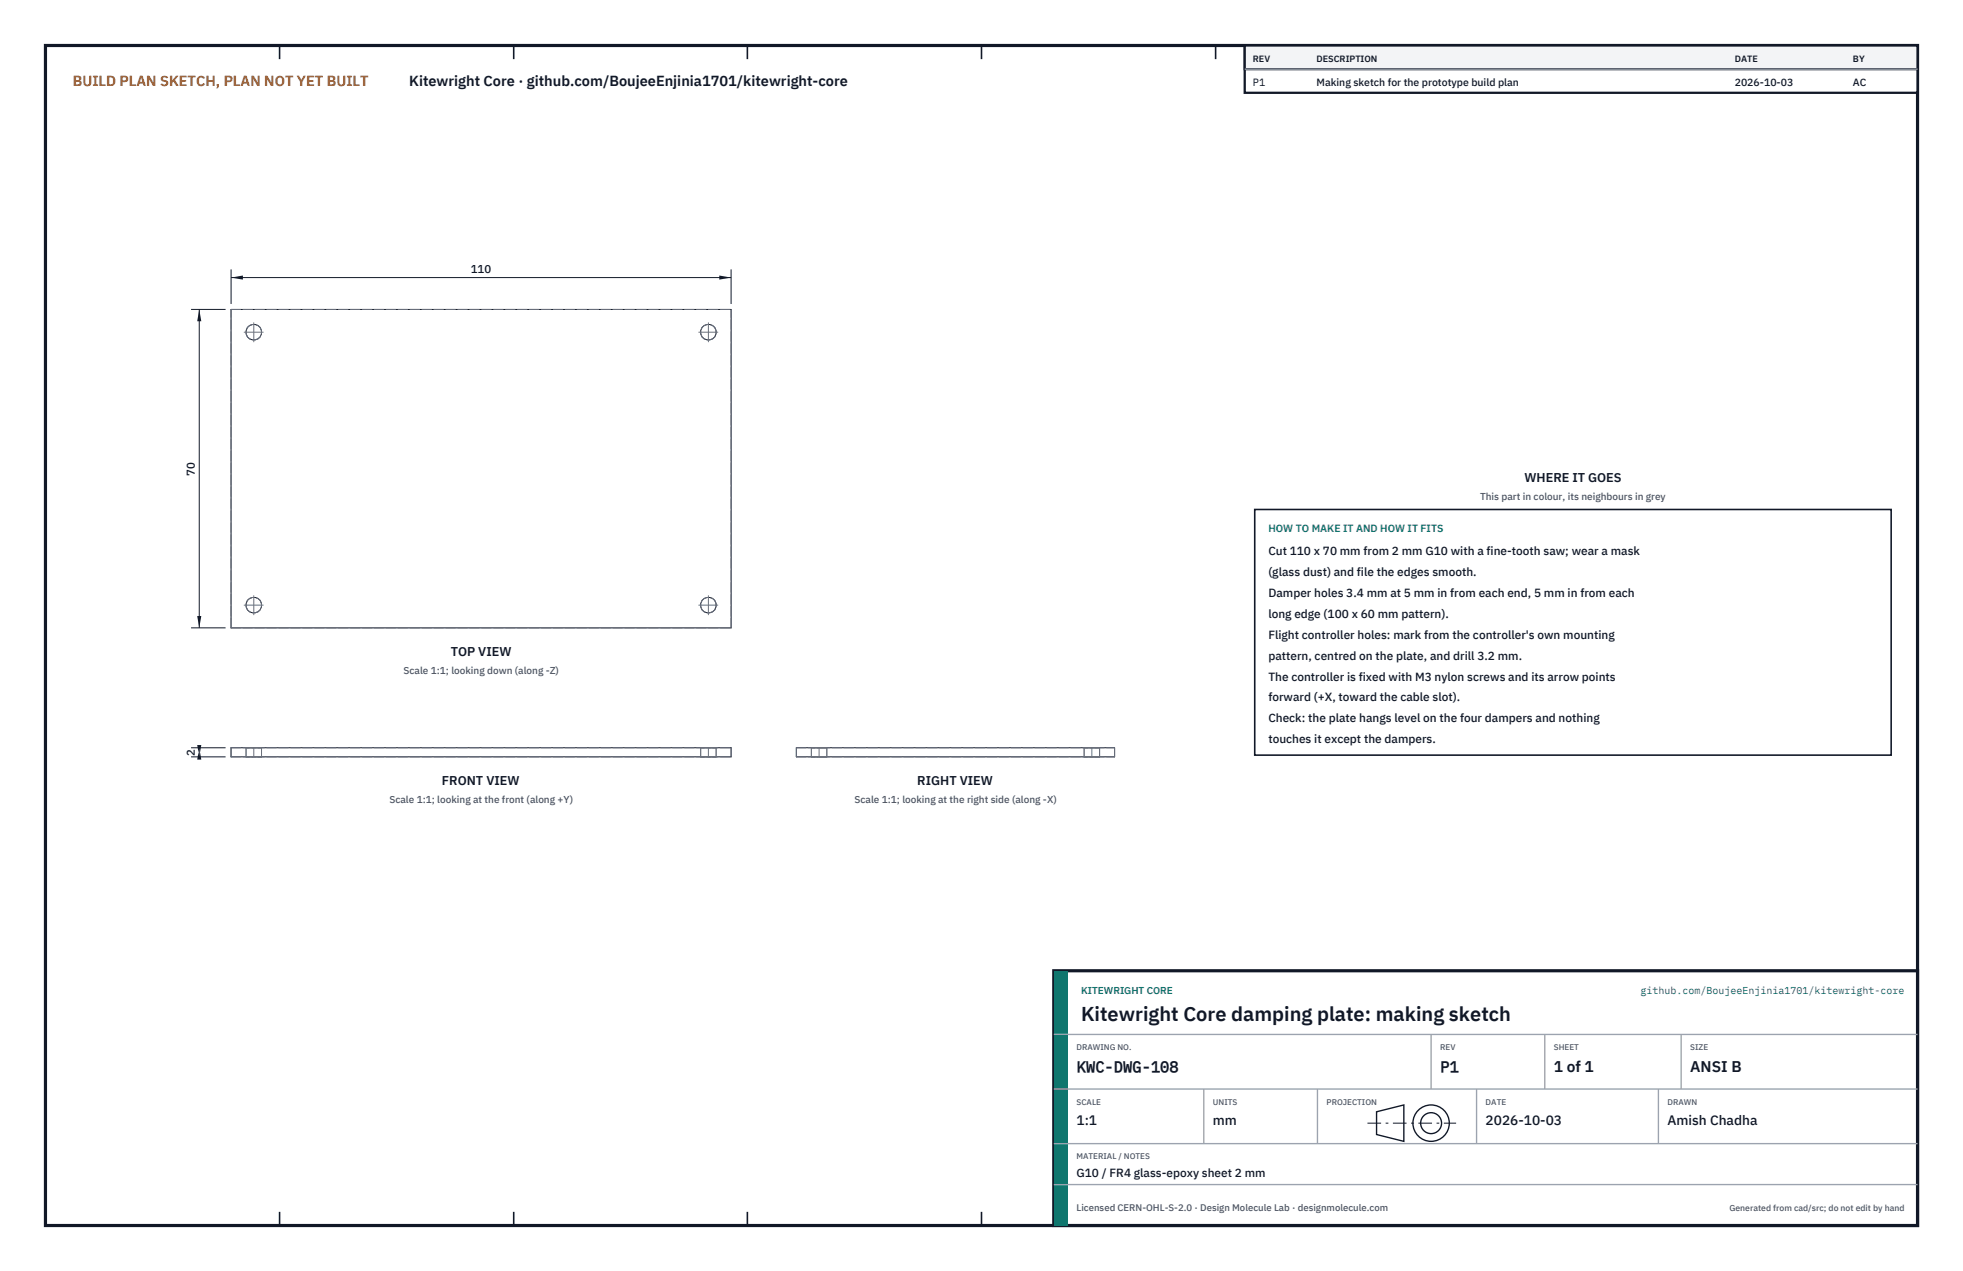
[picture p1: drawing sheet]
<svg xmlns="http://www.w3.org/2000/svg" width="432mm" height="279mm" viewBox="0 0 432 279" stroke-linecap="round" stroke-linejoin="round" font-family="sans-serif">
<defs><g id="words">
<text font-size="4.4" fill="#111827" x="237.8" y="224.4">Kitewright Core damping plate: making sketch</text>
<g font-size="3.4" fill="#111827">
<text x="236.8" y="235.6">KWC-DWG-108</text>
<text x="316.8" y="235.6">P1</text>
<text x="341.8" y="235.6">1 of 1</text>
<text x="371.8" y="235.6">ANSI B</text>
</g>
<text font-size="3.2" fill="#b45309" x="16" y="19">BUILD PLAN SKETCH, PLAN NOT YET BUILT</text>
<text font-size="3.2" fill="#111827" x="90" y="19">Kitewright Core · github.com/BoujeeEnjinia1701/kitewright-core</text>
<g font-size="3" fill="#111827">
<text x="236.8" y="247.2">1:1</text>
<text x="266.8" y="247.2">mm</text>
<text x="326.8" y="247.2">2026-10-03</text>
<text x="366.8" y="247.2">Amish Chadha</text>
</g>
<g font-size="2.8" fill="#111827">
<text x="335.3" y="106">WHERE IT GOES</text>
<text x="99.1" y="144.2">TOP VIEW</text>
<text x="97.2" y="172.5">FRONT VIEW</text>
<text x="201.8" y="172.5">RIGHT VIEW</text>
</g>
<g font-size="2.6" fill="#111827">
<text x="279" y="122">Cut 110 x 70 mm from 2 mm G10 with a fine-tooth saw; wear a mask</text>
<text x="279" y="126.6">(glass dust) and file the edges smooth.</text>
<text x="279" y="131.2">Damper holes 3.4 mm at 5 mm in from each end, 5 mm in from each</text>
<text x="279" y="135.8">long edge (100 x 60 mm pattern).</text>
<text x="279" y="140.4">Flight controller holes: mark from the controller's own mounting</text>
<text x="279" y="145">pattern, centred on the plate, and drill 3.2 mm.</text>
<text x="279" y="149.6">The controller is fixed with M3 nylon screws and its arrow points</text>
<text x="279" y="154.2">forward (+X, toward the cable slot).</text>
<text x="279" y="158.8">Check: the plate hangs level on the four dampers and nothing</text>
<text x="279" y="163.4">touches it except the dampers.</text>
<text x="236.8" y="258.8">G10 / FR4 glass-epoxy sheet 2 mm</text>
</g>
<g font-size="2.5" fill="#111827">
<text x="103.6" y="60">110</text>
<text x="42.8" y="104.5" transform="rotate(-90 42.8 104.5)">70</text>
<text x="42.8" y="166.1" transform="rotate(-90 42.8 166.1)">2</text>
</g>
<g font-size="2.3" fill="#111827">
<text x="275.6" y="18.8">P1</text>
<text x="289.6" y="18.8">Making sketch for the prototype build plan</text>
<text x="381.6" y="18.8">2026-10-03</text>
<text x="407.6" y="18.8">AC</text>
</g>
<text font-size="2.3" fill="#0f766e" x="279" y="117">HOW TO MAKE IT AND HOW IT FITS</text>
<g font-size="2.2" fill="#4b5563">
<text x="325.6" y="110">This part in colour, its neighbours in grey</text>
<text x="88.7" y="148.2">Scale 1:1; looking down (along -Z)</text>
<text x="85.7" y="176.6">Scale 1:1; looking at the front (along +Y)</text>
<text x="188" y="176.6">Scale 1:1; looking at the right side (along -X)</text>
</g>
<g font-size="2.2" fill="#0f766e">
<text x="237.8" y="218.4">KITEWRIGHT CORE</text>
<text x="360.9" y="218.4">github.com/BoujeeEnjinia1701/kitewright-core</text>
</g>
<text font-size="2.1" fill="#4b5563" x="236.8" y="266.2">Licensed CERN-OHL-S-2.0 · Design Molecule Lab · designmolecule.com</text>
<g font-size="2" fill="#111827">
<text x="275.6" y="13.6">REV</text>
<text x="289.6" y="13.6">DESCRIPTION</text>
<text x="381.6" y="13.6">DATE</text>
<text x="407.6" y="13.6">BY</text>
</g>
<text font-size="1.9" fill="#4b5563" x="380.4" y="266.2">Generated from cad/src; do not edit by hand</text>
<g font-size="1.8" fill="#4b5563">
<text x="236.8" y="230.8">DRAWING NO.</text>
<text x="316.8" y="230.8">REV</text>
<text x="341.8" y="230.8">SHEET</text>
<text x="371.8" y="230.8">SIZE</text>
<text x="236.8" y="242.8">SCALE</text>
<text x="266.8" y="242.8">UNITS</text>
<text x="291.8" y="242.8">PROJECTION</text>
<text x="326.8" y="242.8">DATE</text>
<text x="366.8" y="242.8">DRAWN</text>
<text x="236.8" y="254.8">MATERIAL / NOTES</text>
</g>
</g></defs>
<path d="M10 10h411.8v259.4h-411.8z" fill="none" stroke="#111827" stroke-width=".7" stroke-linecap="butt"/>
<g fill="none" stroke="#111827" stroke-width=".35">
<path d="M61.5 10v3M113 10v3M164.4 10v3M215.9 10v3M267.4 10v3M318.9 10v3M370.3 10v3M61.5 266.4v3M113 266.4v3M164.4 266.4v3M215.9 266.4v3M267.4 266.4v3"/>
<path d="M318.9 266.4v3M370.3 266.4v3"/>
</g>
<g fill="none" stroke="#111727" stroke-width=".22">
<path d="M50.8 68h110v70h-110zM50.8 164.4h110v2h-110zM175.2 164.4h70v2h-70z"/>
<circle cx="55.8" cy="73" r="1.71"/>
<circle cx="155.8" cy="73" r="1.71"/>
<circle cx="55.8" cy="133" r="1.71"/>
<circle cx="155.8" cy="133" r="1.71"/>
</g>
<g fill="none" stroke="#6a7180" stroke-width=".22" stroke-dasharray="2.1 .5">
<path d="M50.8 68h110M50.8 138v-70M50.8 138h110M160.8 138v-70M50.8 166.4v-2M50.8 164.4h110M50.8 166.4h110M54.1 164.4h3.4M54.1 166.4h3.4M54.1 166.4v-2M57.5 164.4h-3.4M57.5 166.4h-3.4"/>
<path d="M57.5 166.4v-2M154.1 164.4h3.4M154.1 166.4h3.4M154.1 166.4v-2M157.5 164.4h-3.4M157.5 166.4h-3.4M157.5 166.4v-2M160.8 166.4v-2M175.2 166.4v-2M175.2 164.4h70M175.2 166.4h70M178.5 164.4h1.7"/>
<path d="M178.5 166.4h1.7M178.5 166.4v-2M180.2 164.4h1.7M180.2 166.4h1.7M181.9 164.4h-3.4M181.9 166.4h-3.4M181.9 166.4v-2M238.5 164.4h1.7M238.5 166.4h1.7M238.5 166.4v-2M240.2 164.4h1.7M240.2 166.4h1.7"/>
<path d="M241.9 164.4h-3.4M241.9 166.4h-3.4M241.9 166.4v-2M245.2 166.4v-2"/>
<circle cx="55.8" cy="73" r="1.71"/>
<circle cx="155.8" cy="73" r="1.71"/>
<circle cx="55.8" cy="133" r="1.71"/>
<circle cx="155.8" cy="133" r="1.71"/>
</g>
<path d="M53.7 73h4.2M55.8 75.1v-4.2M153.7 73h4.2M155.8 75.1v-4.2M53.7 133h4.2M55.8 135.1v-4.2M153.7 133h4.2M155.8 135.1v-4.2M55.8 166.4v-2M155.8 166.4v-2M180.2 166.4v-2M240.2 166.4v-2" fill="none" stroke="#6a7180" stroke-width=".22" stroke-dasharray="4.2 .5 0 .5"/>
<path d="M50.8 59.2v7.6M160.8 59.2v7.6M50.8 61h110" fill="none" stroke="#111827" stroke-width=".22"/>
<path d="M50.8 61l2.6-.4v.9zM158.2 60.6v.9l2.6-.5z" fill="#111827"/>
<path d="M42 68h7.6M43.8 68v70M42 138h7.6" fill="none" stroke="#111827" stroke-width=".22"/>
<path d="M43.8 68l-.4 2.6h.9zM43.4 135.4h.9l-.5 2.6z" fill="#111827"/>
<path d="M42 164.4h7.6M42 166.4h7.6M43.8 164.4v2" fill="none" stroke="#111827" stroke-width=".22"/>
<path d="M43.8 164.4l-.4 2.6h.9zM43.4 163.8h.9l-.5 2.6z" fill="#111827"/>
<path d="M276 112h140v54h-140z" fill="#fff" stroke="#111827" stroke-width=".35"/>
<path d="M273.8 10h148v10.4h-148z" fill="#fff" stroke="#111827" stroke-width=".5"/>
<path d="M273.8 10h148v5.2h-148z" fill="#f3f4f6" stroke="#111827" stroke-width=".5"/>
<path d="M273.8 15.2h148" fill="none" stroke="#9ca3af" stroke-width=".3"/>
<path d="M231.8 213.4h190v56h-190z" fill="#fff" stroke="#111827" stroke-width=".7" stroke-linecap="butt"/>
<path d="M231.8 213.4h3v56h-3z" fill="#0f766e"/>
<path d="M231.8 227.4h190M231.8 239.4h190M264.8 239.4v12M289.8 239.4v12M314.8 227.4v12M324.8 239.4v12M339.8 227.4v12M364.8 239.4v12M369.8 227.4v12M231.8 251.4h190M231.8 260.4h190" fill="none" stroke="#9ca3af" stroke-width=".3"/>
<g fill="none" stroke="#111827" stroke-width=".3">
<path d="M302.8 244.4l6-1.5v8l-6-1.5z"/>
<circle cx="314.8" cy="246.9" r="4"/>
<circle cx="314.8" cy="246.9" r="2.3"/>
</g>
<path d="M300.8 246.9h19.5" fill="none" stroke="#111827" stroke-width=".22" stroke-dasharray="3 1 .6 1" stroke-linecap="butt"/>
<use href="#words"/>
</svg>
